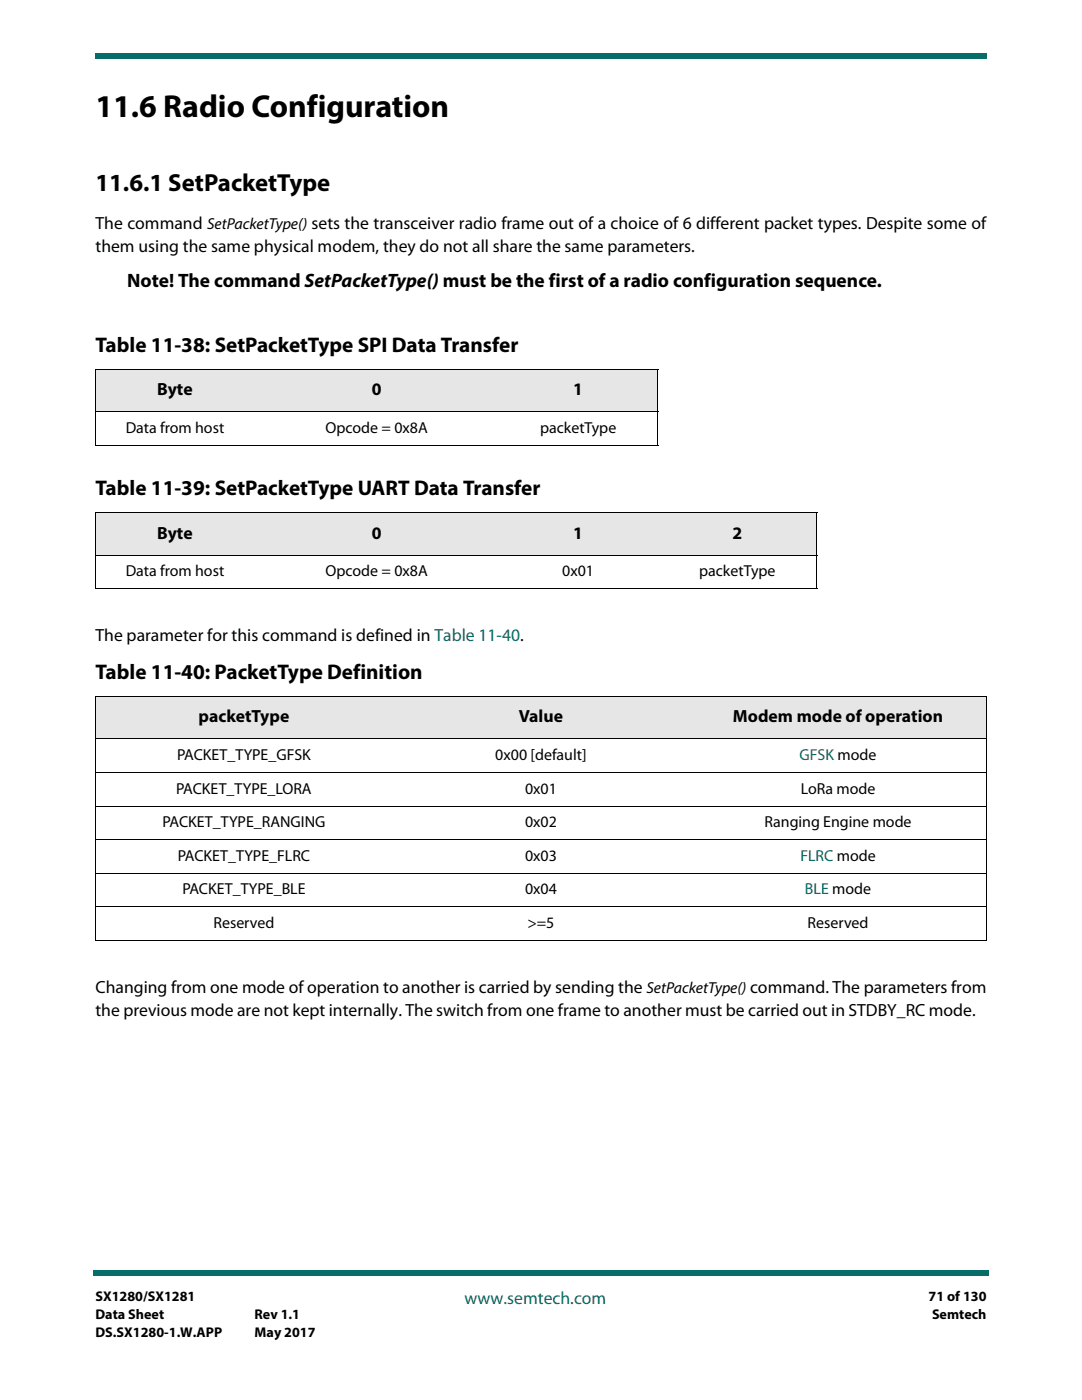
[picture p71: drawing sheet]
<svg xmlns="http://www.w3.org/2000/svg" width="216mm" height="279mm" viewBox="0 0 216 279" stroke-linecap="round" stroke-linejoin="round" font-family="sans-serif">
<defs><g id="words">
<text font-size="6.3" x="19" y="23.3">11.6 Radio Configuration</text>
<text font-size="4.9" x="19" y="38.2">11.6.1 SetPacketType</text>
<g font-size="4.2">
<text x="19" y="70.2">Table 11-38: SetPacketType SPI Data Transfer</text>
<text x="19" y="98.8">Table 11-39: SetPacketType UART Data Transfer</text>
<text x="19" y="135.5">Table 11-40: PacketType Definition</text>
</g>
<text font-size="3.9" x="25.4" y="57.3">Note! The command SetPacketType()must be the first of a radio configuration sequence.</text>
<g font-size="3.5">
<text x="19" y="45.7">The command SetPacketType() sets the transceiver radio frame out of a choice of 6 different packet types. Despite some of</text>
<text x="19" y="50.3">them using the same physical modem, they do not all share the same parameters.</text>
<text x="31.4" y="78.9">Byte</text>
<text x="74.2" y="78.9">0</text>
<text x="114.4" y="78.9">1</text>
<text x="31.4" y="107.5">Byte</text>
<text x="74.2" y="107.5">0</text>
<text x="114.4" y="107.5">1</text>
<text x="146.1" y="107.5">2</text>
<text x="19" y="127.9">The parameter for this command is defined in Table 11-40.</text>
<text x="39.6" y="144.2">packetType</text>
<text x="103.5" y="144.2">Value</text>
<text x="146.2" y="144.2">Modem mode of operation</text>
<text x="19" y="202.7">the previous mode are not kept internally. The switch from one frame to another must be carried out in STDBY_RC mode.</text>
<text x="19" y="198.1">Changing from one mode of operation to another is carried by sending the SetPacketType()command. The parameters from</text>
</g>
<text font-size="3.5" fill="#086d68" x="92.7" y="260.2">www.semtech.com</text>
<g font-size="3.2">
<text x="25.1" y="86.4">Data from host</text>
<text x="64.9" y="86.4">Opcode = 0x8A</text>
<text x="107.8" y="86.4">packetType</text>
<text x="25.1" y="115">Data from host</text>
<text x="64.9" y="115">Opcode = 0x8A</text>
<text x="112.2" y="115">0x01</text>
<text x="139.5" y="115">packetType</text>
<text x="35.3" y="151.7">PACKET_TYPE_GFSK</text>
<text x="98.8" y="151.7">0x00 [default]</text>
<text x="35.2" y="158.4">PACKET_TYPE_LORA</text>
<text x="104.8" y="158.4">0x01</text>
<text x="159.8" y="158.4">LoRa mode</text>
<text x="32.4" y="165.1">PACKET_TYPE_RANGING</text>
<text x="104.8" y="165.1">0x02</text>
<text x="152.5" y="165.1">Ranging Engine mode</text>
<text x="35.5" y="171.8">PACKET_TYPE_FLRC</text>
<text x="104.8" y="171.8">0x03</text>
<text x="36.4" y="178.5">PACKET_TYPE_BLE</text>
<text x="104.8" y="178.5">0x04</text>
<text x="42.6" y="185.2">Reserved</text>
<text x="105.2" y="185.2">&gt;=5</text>
<text x="161.1" y="185.2">Reserved</text>
</g>
<g font-size="3.2" fill="#086d68">
<text x="159.6" y="151.7">GFSK mode</text>
<text x="159.7" y="171.8">FLRC mode</text>
<text x="160.6" y="178.5">BLE mode</text>
</g>
<g font-size="2.8">
<text x="19" y="259.7">SX1280/SX1281</text>
<text x="19" y="263.2">Data Sheet</text>
<text x="50.8" y="263.2">Rev 1.1</text>
<text x="185.3" y="259.7">71 of 130</text>
<text x="186" y="263.2">Semtech</text>
<text x="19" y="266.7">DS.SX1280-1.W.APP</text>
<text x="50.8" y="266.7">May 2017</text>
</g>
</g></defs>
<g fill="#086d68">
<path d="M18.5 253.5h.5v1h-.5z"/>
<path d="M19 253.5h178.4v1h-178.4z"/>
</g>
<path d="M19 6.4h177.8v9.5h-177.8z" fill="#fff"/>
<g fill="#086d68">
<path d="M19 10.6v1z"/>
<path d="M19 10.6h177.8v1h-177.8z"/>
</g>
<g fill="#e6e6e6">
<path d="M19 73.7h31.8v8.5h-31.8z"/>
<path d="M50.8 73.7h48.7v8.5h-48.7z"/>
<path d="M99.5 73.7h31.7v8.5h-31.7z"/>
<path d="M19 102.3h31.8v8.5h-31.8z"/>
<path d="M50.8 102.3h48.7v8.5h-48.7z"/>
<path d="M99.5 102.3h31.7v8.5h-31.7z"/>
<path d="M131.2 102.3h31.8v8.5h-31.8z"/>
<path d="M19 139h59.3v8.5h-59.3z"/>
<path d="M78.3 139h59.3v8.5h-59.3z"/>
<path d="M137.6 139h59.2v8.5h-59.2z"/>
</g>
<g fill="none" stroke="#000" stroke-width=".2">
<path d="M19 73.7h112.3M19 73.8v15M131.2 73.8v15M19 82.2h112.3M19 88.9h112.3M19 102.3h144.1M19 110.8h144.1M19 117.5h144.1M19 102.4v15M163 102.4v15M19 139h177.9M19 139.1v48.5"/>
<path d="M196.8 139.1v48.5M19 147.5h177.9M19 154.2h177.9M19 160.9h177.9M19 167.6h177.9M19 174.3h177.9M19 181h177.9M19 187.7h177.9"/>
</g>
<use href="#words"/>
</svg>
